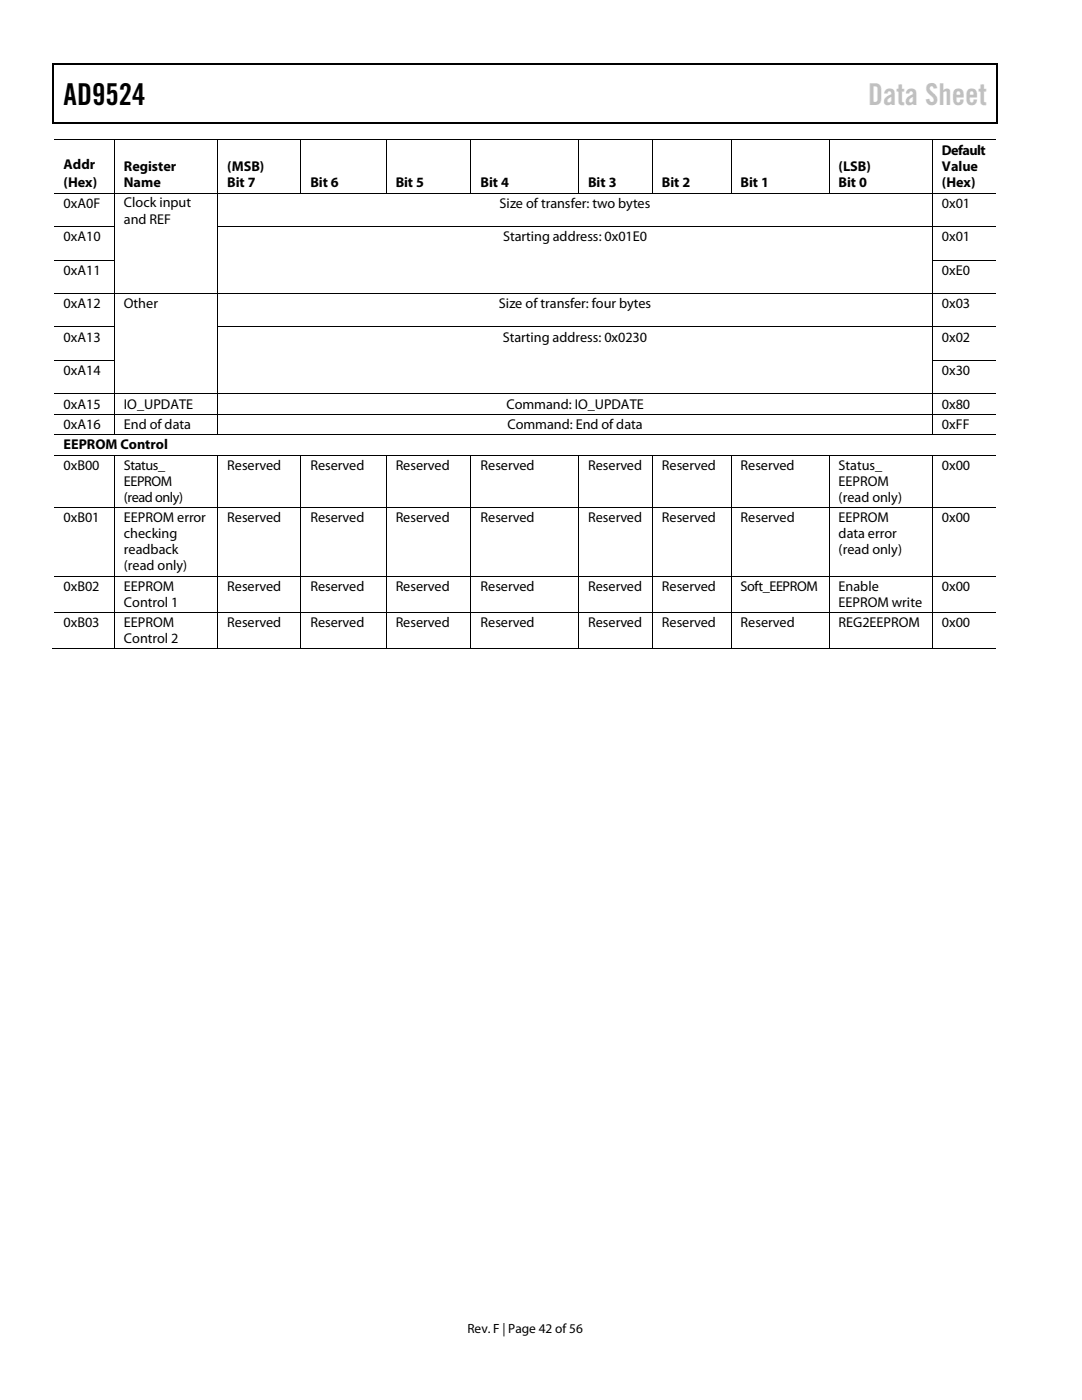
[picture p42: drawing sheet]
<svg xmlns="http://www.w3.org/2000/svg" width="216mm" height="279mm" viewBox="0 0 216 279" stroke-linecap="round" stroke-linejoin="round" font-family="sans-serif">
<defs><g id="words">
<text font-size="6" x="12.7" y="20.9">AD9524</text>
<text font-size="6" fill="#c1c1c1" x="173.2" y="20.9">Data Sheet</text>
<g font-size="2.8">
<text x="12.7" y="33.8">Addr</text>
<text x="24.7" y="34.1">Register</text>
<text x="45.3" y="34.1">(MSB)</text>
<text x="167.3" y="34.1">(LSB)</text>
<text x="188" y="30.9">Default</text>
<text x="188" y="34.1">Value</text>
<text x="12.7" y="37.3">(Hex)</text>
<text x="12.7" y="41.4">0xA0F</text>
<text x="24.7" y="37.3">Name</text>
<text x="24.7" y="41.4">Clock input</text>
<text x="45.3" y="37.3">Bit 7</text>
<text x="61.9" y="37.4">Bit 6</text>
<text x="79" y="37.4">Bit 5</text>
<text x="95.9" y="37.4">Bit 4</text>
<text x="99.7" y="41.4">Size of transfer: two bytes</text>
<text x="117.3" y="37.4">Bit 3</text>
<text x="132.1" y="37.4">Bit 2</text>
<text x="147.8" y="37.4">Bit 1</text>
<text x="167.3" y="37.3">Bit 0</text>
<text x="188" y="41.4">0x01</text>
<text x="188" y="37.3">(Hex)</text>
<text x="24.7" y="44.6">and REF</text>
<text x="12.7" y="48.1">0xA10</text>
<text x="100.4" y="48.1">Starting address: 0x01E0</text>
<text x="188" y="48.1">0x01</text>
<text x="12.7" y="54.8">0xA11</text>
<text x="188" y="54.8">0xE0</text>
<text x="12.7" y="61.5">0xA12</text>
<text x="24.7" y="61.5">Other</text>
<text x="99.6" y="61.5">Size of transfer: four bytes</text>
<text x="188" y="61.5">0x03</text>
<text x="12.7" y="68.2">0xA13</text>
<text x="100.3" y="68.2">Starting address: 0x0230</text>
<text x="188" y="68.2">0x02</text>
<text x="12.7" y="74.8">0xA14</text>
<text x="188" y="74.8">0x30</text>
<text x="12.7" y="81.5">0xA15</text>
<text x="24.7" y="81.5">IO_UPDATE</text>
<text x="101.1" y="81.5">Command: IO_UPDATE</text>
<text x="188" y="81.5">0x80</text>
<text x="12.7" y="85.6">0xA16</text>
<text x="12.7" y="89.7">EEPROM Control</text>
<text x="24.7" y="85.6">End of data</text>
<text x="101.3" y="85.6">Command: End of data</text>
<text x="188" y="85.6">0xFF</text>
<text x="12.7" y="93.8">0xB00</text>
<text x="24.7" y="93.8">Status_</text>
<text x="45.3" y="93.8">Reserved</text>
<text x="61.9" y="93.8">Reserved</text>
<text x="79" y="93.8">Reserved</text>
<text x="95.9" y="93.8">Reserved</text>
<text x="117.3" y="93.8">Reserved</text>
<text x="132.1" y="93.8">Reserved</text>
<text x="147.8" y="93.8">Reserved</text>
<text x="167.3" y="93.8">Status_</text>
<text x="188" y="93.8">0x00</text>
<text x="24.7" y="96.9">EEPROM</text>
<text x="24.7" y="100.2">(readonly)</text>
<text x="167.3" y="96.9">EEPROM</text>
<text x="167.3" y="100.2">(read only)</text>
<text x="12.7" y="104.3">0xB01</text>
<text x="24.7" y="104.2">EEPROM error</text>
<text x="24.7" y="107.4">checking</text>
<text x="45.3" y="104.3">Reserved</text>
<text x="61.9" y="104.3">Reserved</text>
<text x="79" y="104.3">Reserved</text>
<text x="95.9" y="104.3">Reserved</text>
<text x="117.3" y="104.3">Reserved</text>
<text x="132.1" y="104.3">Reserved</text>
<text x="147.8" y="104.3">Reserved</text>
<text x="167.3" y="104.2">EEPROM</text>
<text x="167.3" y="107.4">data error</text>
<text x="188" y="104.3">0x00</text>
<text x="24.7" y="110.6">readback</text>
<text x="24.7" y="113.8">(read only)</text>
<text x="167.3" y="110.6">(read only)</text>
<text x="12.7" y="117.9">0xB02</text>
<text x="24.7" y="117.9">EEPROM</text>
<text x="45.3" y="117.9">Reserved</text>
<text x="61.9" y="117.9">Reserved</text>
<text x="79" y="117.9">Reserved</text>
<text x="95.9" y="117.9">Reserved</text>
<text x="117.3" y="117.9">Reserved</text>
<text x="132.1" y="117.9">Reserved</text>
<text x="147.8" y="117.9">Soft_EEPROM</text>
<text x="167.3" y="117.9">Enable</text>
<text x="188" y="117.9">0x00</text>
<text x="12.7" y="125.2">0xB03</text>
<text x="24.7" y="121.1">Control 1</text>
<text x="24.7" y="125.1">EEPROM</text>
<text x="45.3" y="125.2">Reserved</text>
<text x="61.9" y="125.2">Reserved</text>
<text x="79" y="125.2">Reserved</text>
<text x="95.9" y="125.2">Reserved</text>
<text x="117.3" y="125.2">Reserved</text>
<text x="132.1" y="125.2">Reserved</text>
<text x="147.8" y="125.2">Reserved</text>
<text x="167.3" y="125.2">REG2EEPROM</text>
<text x="167.3" y="121.1">EEPROM write</text>
<text x="188" y="125.2">0x00</text>
<text x="24.7" y="128.4">Control 2</text>
</g>
<text font-size="2.7" x="93.3" y="266">Rev. F | Page 42 of56</text>
</g></defs>
<g fill="#000">
<path d="M10.5 12.7h.3v1h-.3zM10.5 12.7h.3v.3h-.3zM133.3 12.7h.3v.3h-.3zM198.8 12.7h.2v1h-.2zM198.8 12.7h.2v.3h-.2zM10.5 24.4h.3v.2h-.3zM22.7 27.9h.2v.1h-.2zM22.7 38.4h.2v.2h-.2zM43.3 27.9h.2v.1h-.2zM43.3 38.4h.2v.2h-.2zM59.9 27.9h.2v.1h-.2zM59.9 38.4h.2v.2h-.2z"/>
<path d="M77 27.9h.1v.1h-.1zM77 38.4h.1v.2h-.1zM93.9 27.9h.2v.1h-.2zM93.9 38.4h.2v.2h-.2zM115.4 27.9h.1v.1h-.1zM115.4 38.4h.1v.2h-.1zM130.1 27.9h.2v.1h-.2zM130.1 38.4h.2v.2h-.2zM133.1 24.4h.2v.2h-.2zM145.8 27.9h.2v.1h-.2zM145.8 38.4h.2v.2h-.2zM165.4 27.9h.1v.1h-.1z"/>
<path d="M165.4 38.4h.1v.2h-.1zM186 27.9h.1v.1h-.1zM186 38.4h.1v.2h-.1zM198.8 24.4h.2v.2h-.2zM22.7 45.1h.2v.2h-.2zM22.7 51.8h.2v.2h-.2zM22.7 58.5h.2v.1h-.2zM43.3 45.1h.2v.2h-.2zM43.3 51.8h.2v.2h-.2zM43.3 58.5h.2v.1h-.2zM186 45.1h.1v.2h-.1zM186 51.8h.1v.2h-.1z"/>
<path d="M186 58.5h.1v.1h-.1zM22.7 65.2h.2v.1h-.2zM22.7 71.8h.2v.2h-.2zM22.7 78.5h.2v.2h-.2zM43.3 65.2h.2v.1h-.2zM43.3 71.8h.2v.2h-.2zM43.3 78.5h.2v.2h-.2zM186 65.2h.1v.1h-.1zM186 71.8h.1v.2h-.1zM186 78.5h.1v.2h-.1zM22.7 82.6h.2v.2h-.2zM22.7 86.7h.2v.1h-.2z"/>
<path d="M22.7 90.8h.2v.2h-.2zM43.3 82.6h.2v.2h-.2zM43.3 86.7h.2v.1h-.2zM43.3 90.8h.2v.2h-.2zM59.9 90.8h.2v.2h-.2zM77 90.8h.1v.2h-.1zM93.9 90.8h.2v.2h-.2zM115.4 90.8h.1v.2h-.1zM130.1 90.8h.2v.2h-.2zM145.8 90.8h.2v.2h-.2zM165.4 90.8h.1v.2h-.1zM186 82.6h.1v.2h-.1z"/>
<path d="M186 86.7h.1v.1h-.1zM186 90.8h.1v.2h-.1zM186.1 86.7h.2v.1h-.2zM186.1 90.8h.2v.2h-.2zM22.7 101.3h.2v.1h-.2zM22.7 114.9h.2v.2h-.2zM43.3 101.3h.2v.1h-.2zM43.3 114.9h.2v.2h-.2zM59.9 101.3h.2v.1h-.2zM59.9 114.9h.2v.2h-.2zM77 101.3h.1v.1h-.1zM77 114.9h.1v.2h-.1z"/>
<path d="M93.9 101.3h.2v.1h-.2zM93.9 114.9h.2v.2h-.2zM115.4 101.3h.1v.1h-.1zM115.4 114.9h.1v.2h-.1zM130.1 101.3h.2v.1h-.2zM130.1 114.9h.2v.2h-.2zM145.8 101.3h.2v.1h-.2zM145.8 114.9h.2v.2h-.2zM165.4 101.3h.1v.1h-.1zM165.4 114.9h.1v.2h-.1zM186 101.3h.1v.1h-.1zM186 114.9h.1v.2h-.1z"/>
<path d="M22.7 122.2h.2v.1h-.2zM22.7 129.4h.2v.2h-.2zM43.3 122.2h.2v.1h-.2zM43.3 129.4h.2v.2h-.2zM59.9 122.2h.2v.1h-.2zM59.9 129.4h.2v.2h-.2zM77 122.2h.1v.1h-.1zM77 129.4h.1v.2h-.1zM93.9 122.2h.2v.1h-.2zM93.9 129.4h.2v.2h-.2zM115.4 122.2h.1v.1h-.1zM115.4 129.4h.1v.2h-.1z"/>
<path d="M130.1 122.2h.2v.1h-.2zM130.1 129.4h.2v.2h-.2zM145.8 122.2h.2v.1h-.2zM145.8 129.4h.2v.2h-.2zM165.4 122.2h.1v.1h-.1zM165.4 129.4h.1v.2h-.1zM186 122.2h.1v.1h-.1zM186 129.4h.1v.2h-.1z"/>
</g>
<path d="M10.7 13.7v10.7M10.8 12.8h122.5M133.6 12.8h65.2M198.9 13.7v10.7M10.8 24.5h188" fill="none" stroke="#000" stroke-width=".25"/>
<g fill="none" stroke="#000" stroke-width=".2">
<path d="M10.8 27.9h11.9M10.8 38.5h11.9M22.8 28v10.4M22.8 38.6v6.5M22.9 27.9h20.4M22.9 38.5h20.4M43.4 28v10.4M43.4 38.6v6.5M43.5 27.9h16.4M43.5 38.5h16.4M60 28v10.4M60.1 27.9h16.9"/>
<path d="M60.1 38.5h16.9M77 28v10.4M77.1 27.9h16.8M77.1 38.5h16.8M94 28v10.4M94.1 27.9h21.3M94.1 38.5h21.3M115.4 28v10.4M115.5 27.9h14.6M115.5 38.5h14.6M130.2 28v10.4M130.3 27.9h15.5"/>
<path d="M130.3 38.5h15.5M145.9 28v10.4M146 27.9h19.4M146 38.5h19.4M165.4 28v10.4M165.5 27.9h20.5M165.5 38.5h20.5M186.1 28v10.4M186.1 38.6v6.5M186.1 27.9h12.7M186.1 38.5h12.7M10.8 45.2h11.9"/>
<path d="M10.8 51.9h11.9M10.8 58.5h11.9M22.8 45.3v6.5M22.8 52v6.5M22.8 58.6v6.6M22.9 58.5h20.4M43.4 45.3v6.5M43.4 52v6.5M43.4 58.6v6.6M43.5 45.2h142.5M43.5 58.5h142.5M186.1 45.3v6.5"/>
<path d="M186.1 52v6.5M186.1 58.6v6.6M186.1 45.2h12.7M186.1 51.9h12.7M186.1 58.5h12.7M10.8 65.2h11.9M10.8 71.9h11.9M10.8 78.6h11.9M22.8 65.3v6.5M22.8 72v6.5M22.8 78.7v3.9M22.9 78.6h20.4"/>
<path d="M43.4 65.3v6.5M43.4 72v6.5M43.4 78.7v3.9M43.5 65.2h142.5M43.5 78.6h142.5M186.1 65.3v6.5M186.1 72v6.5M186.1 78.7v3.9M186.1 65.2h12.7M186.1 71.9h12.7M186.1 78.6h12.7M10.8 82.7h11.9"/>
<path d="M10.8 86.7h11.9M10.8 90.9h11.9M22.8 82.8v3.9M22.8 91v10.3M22.9 82.7h20.4M22.9 86.7h20.4M22.9 90.9h20.4M43.4 82.8v3.9M43.4 91v10.3M43.5 82.7h142.5M43.5 86.7h142.5M43.5 90.9h16.4"/>
<path d="M60 91v10.3M60.1 90.9h16.9M77 91v10.3M77.1 90.9h16.8M94 91v10.3M94.1 90.9h21.3M115.4 91v10.3M115.5 90.9h14.6M130.2 91v10.3M130.3 90.9h15.5M145.9 91v10.3M146 90.9h19.4"/>
<path d="M165.4 91v10.3M165.5 90.9h20.5M186.1 82.8v3.9M186.1 91v10.3M186.1 82.7h12.7M186.3 86.7h12.5M186.3 90.9h12.5M10.8 101.3h11.9M10.8 115h11.9M22.8 101.4v13.5M22.8 115.1v7.1M22.9 101.3h20.4"/>
<path d="M22.9 115h20.4M43.4 101.4v13.5M43.4 115.1v7.1M43.5 101.3h16.4M43.5 115h16.4M60 101.4v13.5M60 115.1v7.1M60.1 101.3h16.9M60.1 115h16.9M77 101.4v13.5M77 115.1v7.1M77.1 101.3h16.8"/>
<path d="M77.1 115h16.8M94 101.4v13.5M94 115.1v7.1M94.1 101.3h21.3M94.1 115h21.3M115.4 101.4v13.5M115.4 115.1v7.1M115.5 101.3h14.6M115.5 115h14.6M130.2 101.4v13.5M130.2 115.1v7.1M130.3 101.3h15.5"/>
<path d="M130.3 115h15.5M145.9 101.4v13.5M145.9 115.1v7.1M146 101.3h19.4M146 115h19.4M165.4 101.4v13.5M165.4 115.1v7.1M165.5 101.3h20.5M165.5 115h20.5M186.1 101.4v13.5M186.1 115.1v7.1M186.1 101.3h12.7"/>
<path d="M186.1 115h12.7M10.5 129.5h12.2M10.8 122.3h11.9M22.8 122.3v7.1M22.9 122.3h20.4M22.9 129.5h20.4M43.4 122.3v7.1M43.5 122.3h16.4M43.5 129.5h16.4M60 122.3v7.1M60.1 122.3h16.9M60.1 129.5h16.9"/>
<path d="M77 122.3v7.1M77.1 122.3h16.8M77.1 129.5h16.8M94 122.3v7.1M94.1 122.3h21.3M94.1 129.5h21.3M115.4 122.3v7.1M115.5 122.3h14.6M115.5 129.5h14.6M130.2 122.3v7.1M130.3 122.3h15.5M130.3 129.5h15.5"/>
<path d="M145.9 122.3v7.1M146 122.3h19.4M146 129.5h19.4M165.4 122.3v7.1M165.5 122.3h20.5M165.5 129.5h20.5M186.1 122.3v7.1M186.1 122.3h12.7M186.1 129.5h12.7"/>
</g>
<use href="#words"/>
</svg>
